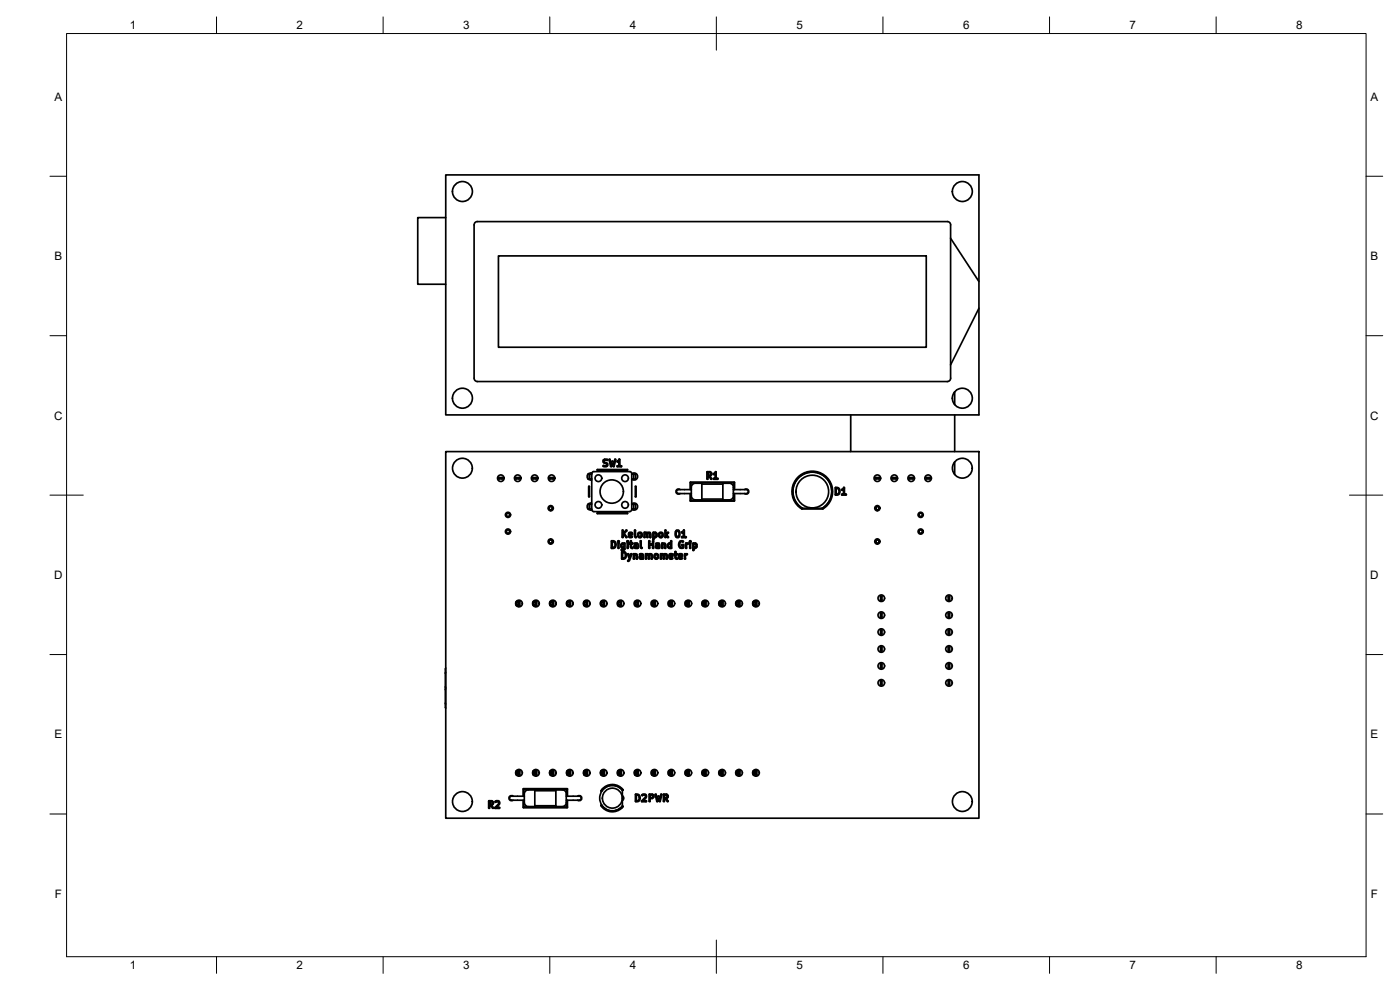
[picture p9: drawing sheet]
<svg xmlns="http://www.w3.org/2000/svg" width="420mm" height="297mm" viewBox="0 0 420 297" stroke-linecap="round" stroke-linejoin="round" font-family="sans-serif">
<defs><g id="words">
<g font-size="3.5">
<text x="39" y="8.8">1</text>
<text x="89" y="8.8">2</text>
<text x="139" y="8.8">3</text>
<text x="189" y="8.8">4</text>
<text x="239" y="8.8">5</text>
<text x="289" y="8.8">6</text>
<text x="339" y="8.8">7</text>
<text x="389" y="8.8">8</text>
<text x="16.3" y="30.2">A</text>
<text x="411.3" y="30.2">A</text>
<text x="16.3" y="78">B</text>
<text x="411.3" y="78">B</text>
<text x="16.2" y="125.9">C</text>
<text x="411.2" y="125.9">C</text>
<text x="16.2" y="173.7">D</text>
<text x="411.2" y="173.7">D</text>
<text x="16.3" y="221.6">E</text>
<text x="411.3" y="221.6">E</text>
<text x="16.4" y="269.4">F</text>
<text x="411.4" y="269.4">F</text>
<text x="39" y="290.8">1</text>
<text x="89" y="290.8">2</text>
<text x="139" y="290.8">3</text>
<text x="189" y="290.8">4</text>
<text x="239" y="290.8">5</text>
<text x="289" y="290.8">6</text>
<text x="339" y="290.8">7</text>
<text x="389" y="290.8">8</text>
</g>
</g></defs>
<!-- layer: Visible -->
<g fill="none" stroke="#000" stroke-width=".51">
<path d="M133.8 65.3h-8.4v20h8.4M149.6 76.8h128.4v27.4h-128.4zM285.3 71.5l8.5 13v8l-8.5 17M285.3 67.5v46M285.3 67.5a.97 .97 0 0 0-1-1h-141a1.01 1.01 0 0 0-1 1v46M293.8 84.5v-32h-160v72h160v-32M142.3 113.5a1.01 1.01 0 0 0 1 1h141a1.01 1.01 0 0 0 1-1M286.5 117.5v3.9M133.8 135.5h160v110h-160zM181.3 138.3l.1 .3 .9 .5M181.5 138l-.2 .3M181.8 139.7h-.8v.2l.9 .1 .4-.2"/>
<path d="M182.3 139.1v.7M182.3 137.9a.97 .97 0 0 0-1.2 .1 .91 .91 0 0 0 .9 1.2l.1 .3-.3 .2M182.3 137.8v.3h-.8M183.1 137.9l.3 1.4 .2-.9h.3M183.1 137.9h-.3l.5 2M183.2 139.9l.3 .1M184.5 137.8l-.4 1.5-.2-.9M184.5 137.8l.3 .1M184.8 138l-.5 2h-.2l-.3-.9-.3 .9M185.3 139.7h.4v-1.3l-.4 .2-.1-.2 .7-.6 .1 1.9 .5 .1M185.3 139.7v.3l1.1 .1 .1-.4M255.3 124.5v11"/>
<path d="M286.5 124.5v11M286.5 138.6v3.8M149.7 143.3h1.2v.4h-1.2zM150 143.3v.4M150.6 143.3v.4M154.7 143.3h1.3v.4h-1.3zM155 143.3v.4M155.7 143.3v.4M159.8 143.3h1.2v.4h-1.2zM160.1 143.3v.4M160.7 143.3v.4M164.8 152.5l.1 .3"/>
<path d="M164.9 143.3h1.2v.4h-1.2zM165.2 143.3v.4M165.3 151.7v.3M165.3 153v.3M165.8 152.5l-.1 .3M165.8 143.3v.4M176.4 142.4v1.2M176.4 151.4v1.2M176.5 142.3h1.1M176.5 143.7h1.1M176.5 152.7h1.1M176.5 151.3h1.1"/>
<path d="M176.7 145.9l.2 .1-.1 3.1zM177 142.3v1.4M177 151.3v1.4M177.6 143.7h.1M177.6 151a1.07 1.07 0 0 0-1.4 1 1.07 1.07 0 0 0 1.4 1M177.6 142a1.07 1.07 0 0 0-1.4 1 1.07 1.07 0 0 0 1.4 1M177.8 141.7l11.2-.2 .4 .2 .2 .4v10.8l-.2 .4-.4 .2h-10.8l-.4-.2-.2-.4v-10.8zM187 159.2v.8l.9-1 .2 .1-.8 .9 .8 1.1M187 159.2l-.1-.2-.2 .2v2M188.3 153.9l-9.1 .1 9.1 .1M188.3 140.9l-9.1 .1 9.1 .1M188.3 153.9v.2"/>
<path d="M188.3 140.9v.2M189.6 151.3h.6M189.6 142.3h.6M189.6 151.2a1.07 1.07 0 0 1 1.5 .1 1.07 1.07 0 0 1 0 1.4 1.07 1.07 0 0 1-1.5 .1M189.6 142.2a1.07 1.07 0 0 1 1.5 0 1.07 1.07 0 0 1 0 1.5 1.07 1.07 0 0 1-1.5 .1M189.7 159.8l.1 .6-.9 .2v.3l.2 .1 .6-.1 .1 .2-.4 .2-.6-.1-.1-1.3 .6-.2 .4 .1M190.2 142.3v1.4M190.2 151.3v1.4M190.2 151.3h.6v1.4h-1.2M190.2 142.3h.6v1.4h-1.2M190.7 159.2v1.7l.2 .2M190.7 145.9l.2 .1-.1 3.1z"/>
<path d="M190.7 159.2l-.1-.2-.2 .2v1.7l.4 .4 .2-.3M193.3 159.7v1.5h.3M193.3 159.7h1.3a.93 .93 0 0 1 .7 .6 .93 .93 0 0 1-.2 1l-.3-1.3-.4 .2v1M196 159.7l-.1 2.1 .4 .1M196.6 160l.3 .3v.5M196.7 159.7h-.7M196.7 159.7l.5 .5v.6l-.5 .5M199.9 159.2v1l.5-.5M199.9 159.2l-.2-.2-.1 .2v2h.3M200.4 159.7l.2 .2M200.6 159.9l-.5 .5 .5 .7-.2 .2M203 159.6l.1-.2a.84 .84 0 0 1 .8 .6 .84 .84 0 0 1-.4 1h-.2l-.3-.3"/>
<path d="M203 159.6v1.1M204.1 146.9a.77 .77 0 0 0-1 .1 .77 .77 0 0 0 0 1 .77 .77 0 0 0 1 .1M204.6 159.6l.7-.5 .1 1.9h.4M204.6 159.6l.1 .3 .4-.3v1.4h-.5v.3M207.1 146.9l.2-2.3h13l.2 2.3M207.1 148.1v2.1M207.1 150.2h13.4M207.4 146.9v-2h12.8v2M207.4 148.1v2h12.8v-2M207.5 146.9h-3.2a.73 .73 0 0 0-1 .1 .73 .73 0 0 0 .1 1l4.1 .1M208.7 145h1.9v5h-1.9a1.26 1.26 0 0 1-1.2-1.3M208.7 145a1.8 1.8 0 0 0-1.2 2.2v1.5"/>
<path d="M210.6 149.7h6.3M210.6 145.3h6.3M212.4 141.8l.8 .1v.6l-.8 .1zM213.6 142.4l-.5 .5 .5 .7-.1 .2-.8-.9h-.3l.1 .8-.3 .1v-2.3l1.1 .1 .3 .8M214.1 142.1l.8-.5v1.9l.6 .1v.2l-1.4-.1v-.2h.5v-1.4l-.5 .3zM218.8 145h-1.9v5h1.9a1.26 1.26 0 0 0 1.3-1.3M218.9 145a1.26 1.26 0 0 1 1.2 1.2M220.1 146.2v2.5M220.1 146.9h3.2a.73 .73 0 0 1 1 .1 .73 .73 0 0 1-.1 1l-4.1 .1M220.5 148.1v2.1M223.5 146.9a.77 .77 0 0 1 1 .1 .77 .77 0 0 1 0 1 .77 .77 0 0 1-1 .1M239.4 143.6a5.9 5.9 0 0 1 8.9 .1 5.9 5.9 0 0 1-1.5 8.8h-6.1a5.9 5.9 0 0 1-1.3-8.9z"/>
<path d="M239.8 142.9a6.1 6.1 0 0 1 8.9 1 6.1 6.1 0 0 1-1.8 8.8h-6.2a6.1 6.1 0 0 1-.9-9.8zM240.8 152.5a5.8 5.8 0 0 1-1.5-8.8 5.8 5.8 0 0 1 8.9 0 5.8 5.8 0 0 1-1.5 8.8M250.7 146.3a1.12 1.12 0 0 1 1.4 1.1 1.12 1.12 0 0 1-1.4 1zM251 146.5a.86 .86 0 0 1 .8 .9 .86 .86 0 0 1-.8 .9zM253.3 146.2l-.7 .7 .2 .2 .3-.2v1.4l-.5 .1 .1 .2h1.2M253.3 146.2h.1M253.3 146.2l.1 2.1h.6l-.1 .3M262.7 143.3h1.2v.4h-1.2zM262.8 152.5l.1 .3M263 143.3v.4M263.3 151.7v.3M263.3 153v.3"/>
<path d="M263.6 143.3v.4M263.8 152.5l-.1 .3M267.8 143.3h1.2v.4h-1.2zM268.1 143.3v.4M268.7 143.3v.4M272.9 143.3h1.1v.4h-1.1zM273.2 143.3v.4M273.7 143.3v.4M277.9 143.3h1.2v.4h-1.2zM278.2 143.3v.4M278.8 143.3v.4M164.9 162.2l-.1 .3"/>
<path d="M165.3 161.7v.3M165.3 163v.3M165.7 162.2l.1 .3M183.6 162.2l-.1 2.2a1.13 1.13 0 0 0 1.5-1 1.13 1.13 0 0 0-1.4-1.2M184.6 163.3l-.2 .7-.6 .2v-1.7l.5 .1 .3 .7M185.5 162.7l.4-.2-.2-.2-.3 .2 .1 .2M185.8 163.1l-.3-.1 .1 1.6 .2-.2v-1.3M186.3 163.4v.6M186.3 163.4a.98 .98 0 0 1 1.2-.4l.1 1.7M186.4 164l.2 .4 .7 .1-.2 .4-.5-.1M186.6 165.5a1.12 1.12 0 0 1 1.4 1.1 1.12 1.12 0 0 1-1.4 1zM186.6 163.5v.5"/>
<path d="M186.6 163.5l.3-.3h.4v1h-.4l-.3-.2M186.6 164.8l-.1 .3 .6 .1M186.7 161.2h.3M186.9 165.8a.86 .86 0 0 1 .8 .8 .86 .86 0 0 1-.8 .9zM187 161.2l.1-.9 .8 1M187.6 164.7l-.5 .5M188.2 161.1l-.3 .2M188.6 163.1l-.4-.1 .2 1.6 .1-.2v-1.3M188.6 162.6l-.2-.4-.3 .3 .3 .2 .2-.1M188.7 166.2l-.3 .1 .4 1.3-.4 .6 .2 .2 .3-.2 .7-1.9-.3-.1-.3 1-.3-1M189 160h.3l.2 .2-.6 .1 .1-.3M189.8 162.9l.1 .3h-.4v1l.5 .2-.2 .2-.5-.2-.1-1.2-.3-.2 .3-.1 .1-.7 .2 .7h.3"/>
<path d="M190.1 166.2v1.4h.3M190.1 166.2a.92 .92 0 0 1 1.2 .3 .92 .92 0 0 1-.3 1.3l-.2-1.4-.4 .1v1.1M190.3 163.1a.81 .81 0 0 1 1.1 0 .81 .81 0 0 1 .2 1l-.3 .4-.9-.1v-.8l.8-.2-.8-.1zM190.6 163.8h.6v.4h-.6zM191.7 160.7l.2 .3 .5-.3M191.7 160.1v.7M191.8 160.1h.5l.1 .7M192 166.2v.3l.6-.1 .1 .3-.8 .2v.7l.9 .1M192 166.2l.5-.1 .4 .2M192.2 167.1l.5-.1v.4h-.5zM192.7 164.3v.2h-.2l-.4-.4 .2-1.9 .1 .2v1.7l.3 .2M192.7 160.8v-.6a.7 .7 0 0 0-.7-.5 .7 .7 0 0 0-.6 .5v.6l.5 .5 .5-.1 .3-.4"/>
<path d="M192.9 166.3l.2 1-.3 .4M193.8 166.2l-.1 1.5 .3-.1v-1.1l.4-.1 .2 1.2 .2 .1 .1-1.1 .3-.2 .3 1.4a1 1 0 0 0 .1-1.5M193.8 166.2l1.8 .1M194.1 161.2v-1l-.4-.2-.1 .1v1.1M194.1 161.2h.4M196.2 162.4v2M196.2 162.4l-.2-.2-.1 .2-.1 .8h-.8v-.9h-.3v2.1h.3v-.9h.8v.9h.4M196.5 166.3l-.2 .3v.7l.3 .3 .5 .2 .5-.5M196.6 166.2l.5-.1 .4 .3M196.6 160h-.4v1h.4l.3-.3M196.7 161.3h-.5v.6M196.9 167.5l-.3-.3v-.5l.4-.3 .3 .3v.5l-.5 .3"/>
<path d="M197.1 163.8h.6v.4h-.6M197.1 163.8v.4M197.5 166.4l.1 .9M197.7 160.8l.4 .5 .6-.1 .3-1a.7 .7 0 0 0-.7-.5 .7 .7 0 0 0-.6 .5v.6M197.8 163a.93 .93 0 0 1-.2 1.6l-.8-.2v-.8l.9-.1-.2-.3-.5 .1M197.8 163l-.7-.1-.3 .2 .2 .2M198 160.7l.2 .3 .5-.3M198 160.1v.7M198 160.1h.6l.1 .7M198.2 166.2v1.4h.3M198.3 166.2l1.2-.1a.99 .99 0 0 1 .6 1.7M199.5 164.4v.1a.85 .85 0 0 0 .3-1.2 .85 .85 0 0 0-1.2-.3v1.5l.3-.1v-1.1l.2-.1 .4 .2v1"/>
<path d="M199.8 166.5l.1 1.1 .2 .1M199.9 166.5h-.5l-.2 1.3-.2-1.3h-.5v1.1M199.9 161.2v-.6l.4 .7M200.6 164l.3 .2h.4v-1l-.6 .1-.1 .7M200.9 166.3a.59 .59 0 0 1 .8-.2 .59 .59 0 0 1 .2 .8l-.9 .2 .2 .4 .6-.1v.3l-.9-.1zM201.1 166.5l.4-.1 .2 .2-.7 .2 .1-.3M201.3 162.3v.6l-.7 .1-.3 .4v.6l.5 .5M201.3 162.3l.3 .1v2.1h-.8M202.6 165.5h.3v.6l.4 .2-.4 .1v.9l.4 .2-.1 .3-.5-.2-.1-1.2-.3-.1 .3-.2v-.6M202.7 160.8l.2 .4M202.7 160.8a1.03 1.03 0 0 1-.1-1.2 1.03 1.03 0 0 1 1.1-.4 1.3 1.3 0 0 1-.5 2.1l-.2-.1M204 163.5l.3 .7"/>
<path d="M204 166.5l.3-.1 .3 .2-.7 .2 .1-.3M204.1 162.8l.4-.3 .6 .1a.81 .81 0 0 0-1-.3 .81 .81 0 0 0-.4 .9l.1 .8 .3 .4M204.1 164.4h.9M204.1 162.8l-.1 .7M204.6 163.7h.3v.5h-.6M204.7 163.4h.5l-.2 1M204.7 163.4l-.1 .3M204.7 166.3l-.4-.2-.6 .2 .1 1.3 .6 .2 .4-.2-.1-.2-.6 .1-.2-.2v-.2l.9-.2-.1-.6M205.5 166.2l.1 1.6 .1-.2v-.9l.3-.3M205.5 166.1l.8 .1v.2h-.3M205.8 161v.3h-1.2M206.1 163.5v.9"/>
<path d="M206.5 162.9l-.7 .1-.1 1.4h.4M206.5 162.9l.1 .3-.5 .3M207.1 162.3l.3 .1-.2 .3-.3-.1zM207.3 163.1l-.3-.1 .1 1.6 .2-.2v-1.3M208 162.9l-.1 2.2h.4M208.7 162.9h-.7M208.7 164.6l-.5-.1v.6M208.7 162.9l.5 .5v.6M208.9 164l-.3 .2h-.4v-1l.6 .1 .1 .7M209.2 164.1l-.5 .4M262.9 162.2l-.1 .3M263.3 161.7v.3"/>
<path d="M263.3 163v.3M263.7 162.2l.1 .3M264.3 178.9h.4v1.2h-.4zM264.3 179.8h.4M264.3 179.2h.4M284.6 178.9h.4v1.2h-.4zM284.6 179.8h.4M284.6 179.2h.4M154.9 180.6l.1 .1M155 180.5h1v1.2h-1M155 180.7h.7v.7h-.7zM155 181.4l-.1 .2"/>
<path d="M155.7 181.4l.3 .3M156 180.5l-.3 .2M160 180.6l.1 .1M160.1 180.5h1v1.2h-1M160.1 180.7h.7v.7h-.7zM160.1 181.4l-.1 .2M160.8 181.4l.3 .3M161.1 180.5l-.3 .2M165 180.6l.2 .1M165.1 180.5h1.1v1.2h-1.1M165.2 180.7h.7v.7h-.7zM165.2 181.4l-.2 .2"/>
<path d="M165.9 181.4l.3 .3M166.2 180.5l-.3 .2M170.1 180.6l.2 .1M170.2 180.5h1.1v1.2h-1.1M170.3 180.7h.7v.7h-.7zM170.3 181.4l-.2 .2M171 181.4l.3 .3M171.3 180.5l-.3 .2M175.2 180.6l.2 .1M175.3 180.5h1v1.2h-1M175.4 180.7h.6v.7h-.6zM175.4 181.4l-.2 .2"/>
<path d="M176 181.4l.3 .3M176.3 180.5l-.3 .2M180.3 180.6l.1 .1M180.4 180.5h1v1.2h-1M180.4 180.7h.7v.7h-.7zM180.4 181.4l-.1 .2M181.1 181.4l.3 .3M181.4 180.5l-.3 .2M185.4 180.6l.1 .1M185.5 180.5h1v1.2h-1M185.5 180.7h.7v.7h-.7zM185.5 181.4l-.1 .2"/>
<path d="M186.2 181.4l.3 .3M186.5 180.5l-.3 .2M190.5 180.6l.1 .1M190.5 180.5h1.1v1.2h-1.1M190.6 180.7h.7v.7h-.7zM190.6 181.4l-.1 .2M191.3 181.4l.3 .3M191.6 180.5l-.3 .2M195.5 180.6l.2 .1M195.6 180.5h1.1v1.2h-1.1M195.7 180.7h.7v.7h-.7zM195.7 181.4l-.2 .2"/>
<path d="M196.4 181.4l.3 .3M196.7 180.5l-.3 .2M200.6 180.6l.2 .1M200.7 180.5h1v1.2h-1M200.8 180.7h.6v.7h-.6zM200.8 181.4l-.2 .2M201.4 181.4l.3 .3M201.7 180.5l-.3 .2M205.7 180.6l.1 .1M205.8 180.5h1v1.2h-1M205.8 180.7h.7v.7h-.7zM205.8 181.4l-.1 .2"/>
<path d="M206.5 181.4l.3 .3M206.8 180.5l-.3 .2M210.8 180.6l.1 .1M210.9 180.5h1v1.2h-1M210.9 180.7h.7v.7h-.7zM210.9 181.4l-.1 .2M211.6 181.4l.3 .3M211.9 180.5l-.3 .2M215.9 180.6l.1 .1M215.9 180.5h1.1v1.2h-1.1M216 180.7h.7v.7h-.7zM216 181.4l-.1 .2"/>
<path d="M216.7 181.4l.3 .3M217 180.5l-.3 .2M220.9 180.6l.2 .1M221 180.5h1.1v1.2h-1.1M221.1 180.7h.7v.7h-.7zM221.1 181.4l-.2 .2M221.8 181.4l.3 .3M222.1 180.5l-.3 .2M226 180.6l.2 .1M226.1 180.5h1.1v1.2h-1.1M226.2 180.7h.6v.7h-.6zM226.2 181.4l-.2 .2"/>
<path d="M226.8 181.4l.4 .3M227.2 180.5l-.4 .2M264.3 199.2h.4v1.2h-.4zM264.3 194.1h.4v1.2h-.4zM264.3 189h.4v1.3h-.4zM264.3 184h.4v1.2h-.4zM264.3 199.5h.4M264.3 195h.4M264.3 194.4h.4M264.3 190h.4M264.3 189.3h.4M264.3 184.9h.4"/>
<path d="M264.3 184.3h.4M284.6 199.2h.4v1.2h-.4zM284.6 194.1h.4v1.2h-.4zM284.6 189h.4v1.3h-.4zM284.6 184h.4v1.2h-.4zM284.6 199.5h.4M284.6 195h.4M284.6 194.4h.4M284.6 190h.4M284.6 189.3h.4M284.6 184.9h.4M284.6 184.3h.4"/>
<path d="M133.7 206.1l.1 .3M133.7 211l.1 .3M133.8 201.7l-.1 .3M133.8 206.6l-.1 .3M133.8 200.5v12M264.3 204.3h.4v1.2h-.4zM264.3 205.2h.4M264.3 204.6h.4M264.3 200.1h.4M284.6 204.3h.4v1.2h-.4zM284.6 205.2h.4M284.6 204.6h.4"/>
<path d="M284.6 200.1h.4M154 238.9a.77 .77 0 0 0-1.1 0 .77 .77 0 0 0 0 1.1 .77 .77 0 0 0 1.1 .1M154.9 231.4l.1 .1M155 231.3h1v1.2h-1M155 231.5h.7v.7h-.7zM155 232.2l-.1 .2M155.7 232.2l.3 .3M156 231.3l-.3 .2M157 236.8v2.1M157.2 238.9v-2h12.9v2M157.4 238.9h-3.2a.73 .73 0 0 0-1 .1 .73 .73 0 0 0 .1 1l4.1 .1M158.6 237a1.8 1.8 0 0 0-1.2 2.2v.6a1.78 1.78 0 0 0 1.2 2.2h1.9v-5h-1.9"/>
<path d="M160 231.4l.1 .1M160.1 231.3h1v1.2h-1M160.1 231.5h.7v.7h-.7zM160.1 232.2l-.1 .2M160.5 237.2h6.3M160.8 232.2l.3 .3M161.1 231.3l-.3 .2M165 231.4l.2 .1M165.1 231.3h1.1v1.2h-1.1M165.2 231.5h.7v.7h-.7zM165.2 232.2l-.2 .2M165.9 232.2l.3 .3"/>
<path d="M166.2 231.3l-.3 .2M168.7 237h-1.9v5h1.9M168.7 237a1.81 1.81 0 0 1 1.2 2.2v.9a1.6 1.6 0 0 1-1.2 1.9M169.9 238.9h3.2a.73 .73 0 0 1 1.1 .1 .73 .73 0 0 1-.1 1l-4.2 .1M170.1 231.4l.2 .1M170.2 236.6l-13.2 .1M170.2 236.6l.1 .1M170.2 231.3h1.1v1.2h-1.1M170.3 231.5h.7v.7h-.7zM170.3 232.2l-.2 .2M170.3 236.8v2.1M171 232.2l.3 .3"/>
<path d="M171.3 231.3l-.3 .2M173.3 238.9a.77 .77 0 0 1 1.1 0 .77 .77 0 0 1 0 1.1 .77 .77 0 0 1-1.1 .1M175.2 231.4l.2 .1M175.3 231.3h1v1.2h-1M175.4 231.5h.6v.7h-.6zM175.4 232.2l-.2 .2M176 232.2l.3 .3M176.3 231.3l-.3 .2M180.3 231.4l.1 .1M180.4 231.3h1v1.2h-1M180.4 231.5h.7v.7h-.7zM180.4 232.2l-.1 .2"/>
<path d="M180.9 237a3.8 3.8 0 0 1 5.9 .1v4.7a3.8 3.8 0 0 1-5.4 .6 3.8 3.8 0 0 1-.5-5.4zM181.1 232.2l.3 .3M181.4 231.3l-.3 .2M185.4 231.4l.1 .1M185.5 231.3h1v1.2h-1M185.5 231.5h.7v.7h-.7zM185.5 232.2l-.1 .2M186.2 232.2l.3 .3M186.5 231.3l-.3 .2M186.6 236.9a4 4 0 0 0-6.2 .5 3.8 3.8 0 0 1 6.6-.3l-.4-.2M186.8 238.7l.4 .8-.4 .7M190.5 231.4l.1 .1"/>
<path d="M190.5 231.3h1.1v1.2h-1.1M190.6 231.5h.7v.7h-.7zM190.6 232.2l-.1 .2M190.8 238.2l-.1 2.2a1.12 1.12 0 0 0 1.5-1 1.12 1.12 0 0 0-1.4-1.1M191 238.6a.85 .85 0 0 1 .8 .8 .85 .85 0 0 1-.8 .8zM191.3 232.2l.3 .3M191.6 231.3l-.3 .2M192.6 238.5a.77 .77 0 0 1 1.1-.2 .77 .77 0 0 1 .2 1l-.9 .9h.9l.1 .3h-1.4M192.6 238.5l.1 .2 .8-.1M193.5 238.5l.2 .3v.4l-1.1 1.1M194.9 238.3h.9l.5 .5M195 238.2l-.2 2.2h.3"/>
<path d="M195.5 231.4l.2 .1M195.6 231.3h1.1v1.2h-1.1M195.7 238.5l.2 .3v.4l-.8 .1v-.7h.6M195.7 231.5h.7v.7h-.7zM195.7 232.2l-.2 .2M196.2 238.8l-.2 .7-.9 .1v.8M196.4 232.2l.3 .3M196.7 231.3l-.3 .2M197.8 238.9h-.3l-.2 .9-.4-1.4-.2-.1 .4 2.1M198.6 238.4l-.5 2.1-.2-.1M198.6 238.4l-.3-.1-.3 1.5-.2-.9M199.2 238.3h.8a.7 .7 0 0 1 .6 .7 .7 .7 0 0 1-.6 .6l.5 .8"/>
<path d="M199.3 238.2l-.2 2.2h.3M200 238.5l.2 .3-.1 .4-.7 .1v-.7h.6M200.6 231.4l.2 .1M200.7 231.3h1v1.2h-1M200.8 231.5h.6v.7h-.6zM200.8 232.2l-.2 .2M201.4 232.2l.3 .3M201.7 231.3l-.3 .2M205.7 231.4l.1 .1M205.8 231.3h1v1.2h-1M205.8 231.5h.7v.7h-.7zM205.8 232.2l-.1 .2"/>
<path d="M206.5 232.2l.3 .3M206.8 231.3l-.3 .2M210.8 231.4l.1 .1M210.9 231.3h1v1.2h-1M210.9 231.5h.7v.7h-.7zM210.9 232.2l-.1 .2M211.6 232.2l.3 .3M211.9 231.3l-.3 .2M215.9 231.4l.1 .1M215.9 231.3h1.1v1.2h-1.1M216 231.5h.7v.7h-.7zM216 232.2l-.1 .2"/>
<path d="M216.7 232.2l.3 .3M217 231.3l-.3 .2M220.9 231.4l.2 .1M221 231.3h1.1v1.2h-1.1M221.1 231.5h.7v.7h-.7zM221.1 232.2l-.2 .2M221.8 232.2l.3 .3M222.1 231.3l-.3 .2M226 231.4l.2 .1M226.1 231.3h1.1v1.2h-1.1M226.2 231.5h.6v.7h-.6zM226.2 232.2l-.2 .2"/>
<path d="M226.8 232.2l.4 .3M227.2 231.3l-.4 .2M146.6 240.4v2h.4M146.8 240.2l1 .2 .3 .7M146.8 240.2l-.2 .2M146.9 240.6l.8 .1v.5l-.8 .1zM148.1 241.1l-.5 .5 .5 .7-.1 .2-.8-.9h-.3v.8M148.6 240.5v.2a.82 .82 0 0 1 1.1 .2l-1.2 1.6h1.5l-.1-.2h-.9l.9-1a.78 .78 0 0 0-.2-1 .78 .78 0 0 0-1.1 .2M157 240.1v2.1M157 242.2l13.2 .2M157.2 240.1v2h12.9v-2M160.5 241.8h6.3"/>
<path d="M170.3 240.1v2.1M170.3 242.2l-.1 .1M180.3 241.6v.1M186.6 242.1a4.1 4.1 0 0 1-6.2-.5 3.9 3.9 0 0 0 6.6 .3l-.4 .2M192.6 240.3v.2M197.1 240.4l.3 .1 .2-.9 .3 .8M200.5 240.3l-.2 .2-.7-.9h-.2v.8"/>
<circle cx="138.8" cy="57.5" r="3"/>
<circle cx="288.8" cy="57.5" r="3"/>
<circle cx="138.8" cy="119.5" r="3"/>
<circle cx="288.8" cy="119.5" r="3"/>
<circle cx="138.8" cy="140.5" r="2.97"/>
<circle cx="150.3" cy="143.5" r=".98"/>
<circle cx="152.5" cy="154.5" r=".77"/>
<circle cx="152.5" cy="159.5" r=".77"/>
<circle cx="152.5" cy="154.5" r=".5"/>
<circle cx="152.5" cy="159.5" r=".5"/>
<circle cx="155.4" cy="143.5" r=".98"/>
<circle cx="160.5" cy="143.5" r=".98"/>
<circle cx="165.3" cy="152.5" r=".77"/>
<circle cx="165.3" cy="152.5" r=".5"/>
<circle cx="165.5" cy="143.5" r=".98"/>
<circle cx="179.6" cy="143.5" r="1.01"/>
<circle cx="179.6" cy="151.5" r="1.01"/>
<circle cx="183.6" cy="147.5" r="3.5"/>
<circle cx="187.6" cy="143.5" r="1.01"/>
<circle cx="187.6" cy="151.5" r="1.01"/>
<circle cx="243.8" cy="147.5" r="4.9"/>
<circle cx="263.3" cy="143.5" r=".98"/>
<circle cx="263.3" cy="152.5" r=".77"/>
<circle cx="263.3" cy="152.5" r=".5"/>
<circle cx="268.4" cy="143.5" r=".98"/>
<circle cx="273.5" cy="143.5" r=".98"/>
<circle cx="276.3" cy="159.5" r=".77"/>
<circle cx="276.3" cy="154.5" r=".77"/>
<circle cx="276.3" cy="159.5" r=".5"/>
<circle cx="276.3" cy="154.5" r=".5"/>
<circle cx="278.5" cy="143.5" r=".98"/>
<circle cx="288.8" cy="140.5" r="2.97"/>
<circle cx="165.3" cy="162.5" r=".77"/>
<circle cx="165.3" cy="162.5" r=".5"/>
<circle cx="263.3" cy="162.5" r=".77"/>
<circle cx="263.3" cy="162.5" r=".5"/>
<circle cx="264.5" cy="179.5" r=".98"/>
<circle cx="284.8" cy="179.5" r=".98"/>
<circle cx="155.8" cy="181.1" r="1.01"/>
<circle cx="160.8" cy="181.1" r="1.01"/>
<circle cx="165.9" cy="181.1" r="1.01"/>
<circle cx="171" cy="181.1" r="1.01"/>
<circle cx="176.1" cy="181.1" r="1.01"/>
<circle cx="181.2" cy="181.1" r="1.01"/>
<circle cx="186.2" cy="181.1" r="1.01"/>
<circle cx="191.3" cy="181.1" r="1.01"/>
<circle cx="196.4" cy="181.1" r="1.01"/>
<circle cx="201.5" cy="181.1" r="1.01"/>
<circle cx="206.6" cy="181.1" r="1.01"/>
<circle cx="211.6" cy="181.1" r="1.01"/>
<circle cx="216.7" cy="181.1" r="1.01"/>
<circle cx="221.8" cy="181.1" r="1.01"/>
<circle cx="226.9" cy="181.1" r="1.01"/>
<circle cx="264.5" cy="194.7" r=".98"/>
<circle cx="264.5" cy="199.8" r=".98"/>
<circle cx="264.5" cy="189.6" r=".98"/>
<circle cx="264.5" cy="184.6" r=".98"/>
<circle cx="284.8" cy="194.7" r=".98"/>
<circle cx="284.8" cy="189.6" r=".98"/>
<circle cx="284.8" cy="199.8" r=".98"/>
<circle cx="284.8" cy="184.6" r=".98"/>
<circle cx="264.5" cy="204.9" r=".98"/>
<circle cx="284.8" cy="204.9" r=".98"/>
<circle cx="155.8" cy="231.9" r="1.01"/>
<circle cx="160.8" cy="231.9" r="1.01"/>
<circle cx="165.9" cy="231.9" r="1.01"/>
<circle cx="171" cy="231.9" r="1.01"/>
<circle cx="176.1" cy="231.9" r="1.01"/>
<circle cx="181.2" cy="231.9" r="1.01"/>
<circle cx="183.8" cy="239.5" r="3"/>
<circle cx="186.2" cy="231.9" r="1.01"/>
<circle cx="191.3" cy="231.9" r="1.01"/>
<circle cx="196.4" cy="231.9" r="1.01"/>
<circle cx="201.5" cy="231.9" r="1.01"/>
<circle cx="206.6" cy="231.9" r="1.01"/>
<circle cx="211.6" cy="231.9" r="1.01"/>
<circle cx="216.7" cy="231.9" r="1.01"/>
<circle cx="221.8" cy="231.9" r="1.01"/>
<circle cx="226.9" cy="231.9" r="1.01"/>
<circle cx="138.8" cy="240.5" r="2.97"/>
<circle cx="288.8" cy="240.5" r="2.97"/>
</g>
<circle cx="189.6" cy="151.3" r=".25" fill="#000"/>
<!-- layer: BORDER -->
<g fill="none" stroke="#000" stroke-width=".3">
<path d="M20 10.1h390v276.9h-390zM65 5.1v5M115 5.1v5M165 5.1v5M215 5.1v10M265 5.1v5M315 5.1v5M365 5.1v5M15 52.9h5M410 52.9h5M15 100.7h5M410 100.7h5"/>
<path d="M15 148.6h10M405 148.6h10M15 196.4h5M410 196.4h5M15 244.2h5M410 244.2h5M65 287v5M115 287v5M165 287v5M215 282.1v9.9M265 287v5M315 287v5"/>
<path d="M365 287v5"/>
</g>
<use href="#words"/>
</svg>
